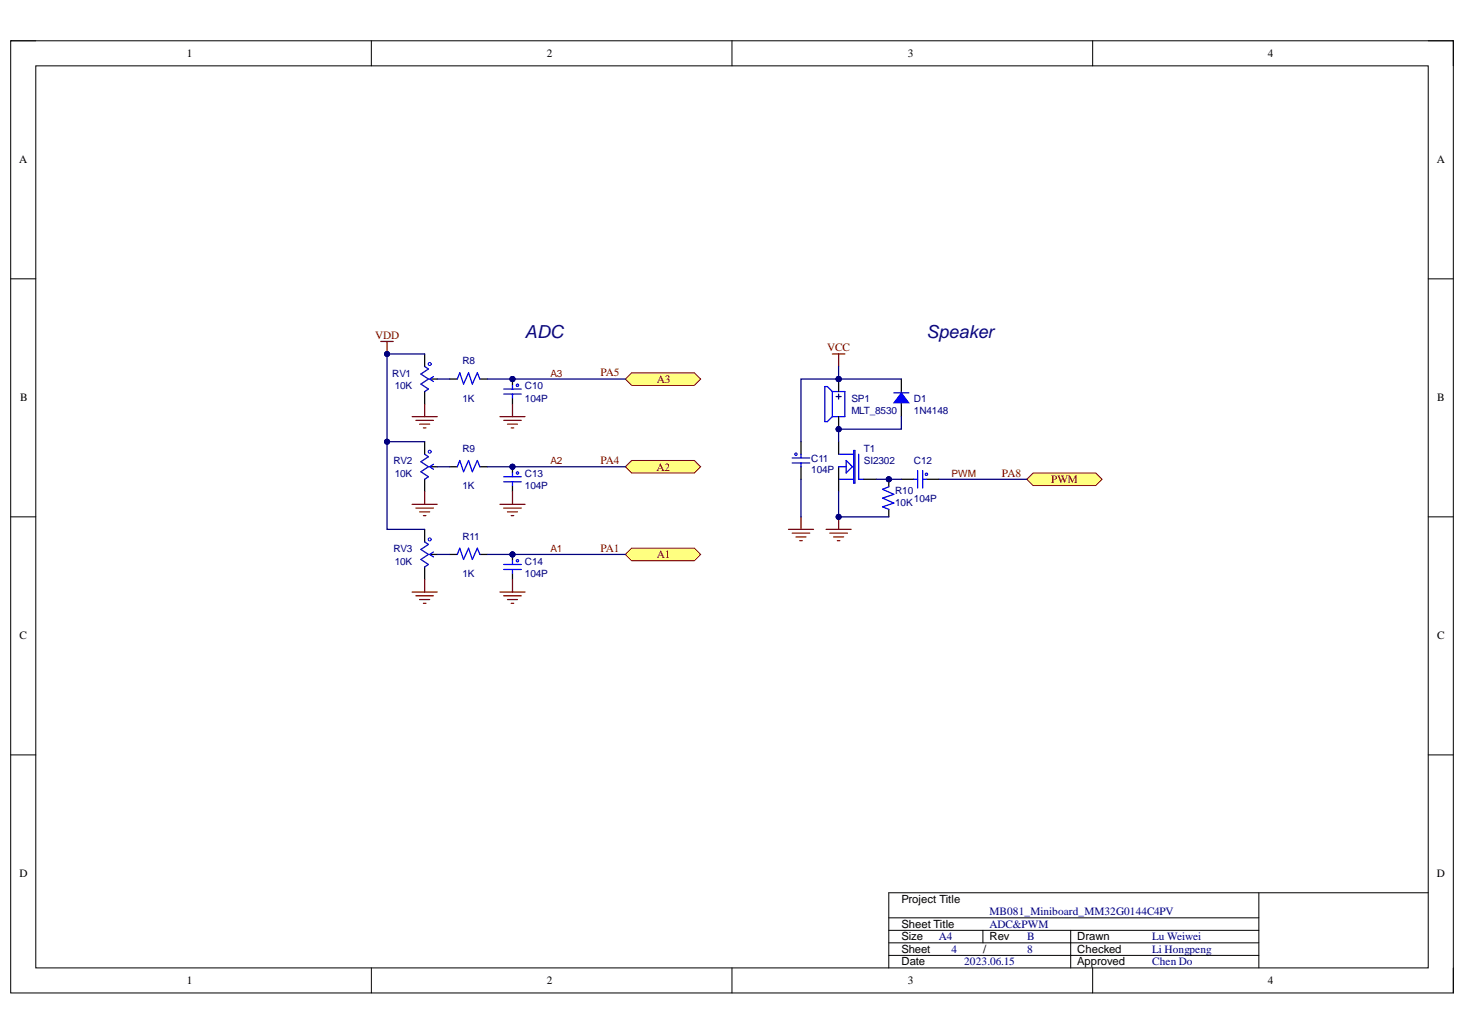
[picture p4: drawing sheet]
<svg xmlns="http://www.w3.org/2000/svg" width="297mm" height="210mm" viewBox="0 0 297 210" stroke-linecap="round" stroke-linejoin="round" font-family="sans-serif">
<defs><g id="words">
<g font-size="3.6" fill="#11037f">
<text x="106.4" y="68.5">ADC</text>
<text x="187.8" y="68.5">Speaker</text>
</g>
<g font-size="2.3">
<text x="37.9" y="11.6">1</text>
<text x="110.8" y="11.6">2</text>
<text x="184" y="11.6">3</text>
<text x="257.1" y="11.6">4</text>
<text x="3.9" y="33.1">A</text>
<text x="291.3" y="33.1">A</text>
<text x="4.1" y="81.4">B</text>
<text x="291.4" y="81.4">B</text>
<text x="4" y="129.7">C</text>
<text x="291.4" y="129.7">C</text>
<text x="4" y="177.9">D</text>
<text x="291.3" y="177.9">D</text>
<text x="182.8" y="183.1">Project Title</text>
<text x="182.8" y="188.2">Sheet Title</text>
<text x="182.8" y="190.7">Size</text>
<text x="200.6" y="190.7">Rev</text>
<text x="218.4" y="190.7">Drawn</text>
<text x="182.8" y="193.2">Sheet</text>
<text x="182.8" y="195.8">Date</text>
<text x="199.4" y="193.2">/</text>
<text x="218.4" y="195.8">Approved</text>
<text x="218.4" y="193.2">Checked</text>
<text x="37.9" y="199.6">1</text>
<text x="110.8" y="199.6">2</text>
<text x="184" y="199.6">3</text>
<text x="257.1" y="199.6">4</text>
</g>
<g font-size="2.3" fill="#800000">
<text x="76.1" y="68.7">VDD</text>
<text x="167.7" y="71.3">VCC</text>
<text x="121.8" y="76.3">PA5</text>
<text x="133.2" y="77.6">A3</text>
<text x="121.8" y="94.2">PA4</text>
<text x="133.1" y="95.4">A2</text>
<text x="203.2" y="96.7">PA8</text>
<text x="213.1" y="98">PWM</text>
<text x="121.8" y="111.9">PA1</text>
<text x="133.2" y="113.2">A1</text>
</g>
<g font-size="2.3" fill="#000080">
<text x="200.6" y="185.6">MB081_Miniboard_MM32G0144C4PV</text>
<text x="190.4" y="190.7">A4</text>
<text x="200.6" y="188.2">ADC&amp;PWM</text>
<text x="208.2" y="190.7">B</text>
<text x="233.6" y="190.7">Lu Weiwei</text>
<text x="192.9" y="193.2">4</text>
<text x="195.5" y="195.8">2023.06.15</text>
<text x="208.2" y="193.2">8</text>
<text x="233.6" y="193.2">Li Hongpeng</text>
<text x="233.6" y="195.8">Chen Do</text>
</g>
<g font-size="2" fill="#000080">
<text x="79.5" y="76.4">RV1</text>
<text x="93.8" y="73.9">R8</text>
<text x="80" y="79">10K</text>
<text x="93.8" y="81.5">1K</text>
<text x="106.4" y="79">C10</text>
<text x="106.4" y="81.5">104P</text>
<text x="172.6" y="81.5">SP1</text>
<text x="185.3" y="81.5">D1</text>
<text x="172.6" y="84">MLT_8530</text>
<text x="185.3" y="84">1N4148</text>
<text x="79.8" y="94.2">RV2</text>
<text x="93.8" y="91.6">R9</text>
<text x="164.5" y="93.7">C11</text>
<text x="164.5" y="95.9">104P</text>
<text x="175.2" y="91.6">T1</text>
<text x="175.2" y="94.2">SI2302</text>
<text x="185.3" y="94.2">C12</text>
<text x="80" y="96.7">10K</text>
<text x="93.8" y="99.2">1K</text>
<text x="106.4" y="96.7">C13</text>
<text x="106.4" y="99.2">104P</text>
<text x="181.5" y="100.3">R10</text>
<text x="185.3" y="101.8">104P</text>
<text x="181.5" y="102.5">10K</text>
<text x="79.8" y="112">RV3</text>
<text x="93.8" y="109.5">R11</text>
<text x="80" y="114.5">10K</text>
<text x="93.8" y="117.1">1K</text>
<text x="106.4" y="114.5">C14</text>
<text x="106.4" y="117.1">104P</text>
</g>
<g font-size="2" fill="#800000">
<text x="111.6" y="76.4">A3</text>
<text x="111.6" y="94.2">A2</text>
<text x="192.9" y="96.7">PWM</text>
<text x="111.6" y="112">A1</text>
</g>
</g></defs>
<path d="M2.2 8.3h292.5v193.1h-292.5z" fill="none" stroke="#000" stroke-width=".2"/>
<path d="M7.3 13.4h282.3v182.9h-282.3z" fill-rule="evenodd" fill="#fff"/>
<g fill="none" stroke="#000" stroke-width=".2">
<path d="M2.2 8.3h5.1M7.3 13.4h282.3v182.9h-282.3zM75.3 8.3v5.1M148.4 8.3v5.1M221.5 8.3v5.1M289.6 8.3h5.1v5.1M2.2 56.5h5.1M289.6 56.6h5.1M2.2 104.8h5.1M289.6 104.8h5.1M2.2 153.1h5.1M289.6 153.1h5.1"/>
<path d="M75.3 196.3v5.1M148.4 196.3v5.1M221.5 196.3v5.1M294.7 196.3v5.1"/>
</g>
<path d="M208.2 97.2l1.3-1.3h12.7l1.2 1.3-1.2 1.3h-12.7z" fill-rule="evenodd" fill="#ffff80"/>
<path d="M208.2 97.2l1.3-1.3h12.7l1.2 1.3-1.2 1.3h-12.7z" fill="none" stroke="#800000" stroke-width=".2"/>
<path d="M126.8 112.4l1.3-1.2h12.7l1.3 1.2-1.3 1.3h-12.7z" fill-rule="evenodd" fill="#ffff80"/>
<path d="M126.8 112.4l1.3-1.2h12.7l1.3 1.2-1.3 1.3h-12.7z" fill="none" stroke="#800000" stroke-width=".2"/>
<path d="M126.8 76.9l1.3-1.3h12.7l1.3 1.3-1.3 1.2h-12.7z" fill-rule="evenodd" fill="#ffff80"/>
<path d="M126.8 76.9l1.3-1.3h12.7l1.3 1.3-1.3 1.2h-12.7z" fill="none" stroke="#800000" stroke-width=".2"/>
<path d="M126.8 94.7l1.3-1.3h12.7l1.3 1.3-1.3 1.2h-12.7z" fill-rule="evenodd" fill="#ffff80"/>
<path d="M126.8 94.7l1.3-1.3h12.7l1.3 1.3-1.3 1.2h-12.7z" fill="none" stroke="#800000" stroke-width=".2"/>
<circle cx="103.9" cy="76.9" r=".51" fill="#000080"/>
<circle cx="103.9" cy="76.9" r=".51" fill="none" stroke="#000080" stroke-width=".2"/>
<path d="M103.9 76.9v1.2" fill="none" stroke="#000" stroke-width=".25"/>
<circle cx="103.9" cy="76.9" r=".51" fill="#000080"/>
<circle cx="103.9" cy="76.9" r=".51" fill="none" stroke="#000080" stroke-width=".2"/>
<path d="M103.9 80.7v1.3" fill="none" stroke="#000" stroke-width=".25"/>
<path d="M102.1 79.9h3.6M102.1 78.9h3.6M103.9 78.1v.8M103.9 79.9v.8" fill="none" stroke="#00f" stroke-width=".25"/>
<circle cx="104.9" cy="78.1" r=".25" fill="#c0c0c0"/>
<circle cx="104.9" cy="78.1" r=".25" fill="none" stroke="#00f" stroke-width=".2"/>
<path d="M86.1 71.8v2.5M86.1 79.4v2.6M87.4 76.9h1.2" fill="none" stroke="#000" stroke-width=".25"/>
<path d="M87.9 76.4l-.8 .5 .8 .5" fill="none" stroke="#00f" stroke-width=".25"/>
<path d="M86.1 74.3l.8 .5-1.6 1.1 1.6 1-1.6 1 1.6 1-.8 .5" fill="none" stroke="#0000bf" stroke-width=".25"/>
<circle cx="87.1" cy="73.8" r=".31" fill="#f8fcff"/>
<circle cx="87.1" cy="73.8" r=".31" fill="none" stroke="#00f" stroke-width=".2"/>
<path d="M83.6 84.5h5M84.3 85.3h3.6M85.1 86h2M85.8 86.8h.6M86.1 82v2.5M101.4 84.5h5.1M102.1 85.3h3.6M102.9 86h2M103.7 86.8h.5M103.9 82v2.5" fill="none" stroke="#800000" stroke-width=".25"/>
<path d="M91.2 76.9h1.5M97.3 76.9h1.5" fill="none" stroke="#000" stroke-width=".25"/>
<path d="M92.7 76.9l.5-1.3 .8 2.3 1-2.3 .8 2.3 1-2.3 .5 1.3" fill="none" stroke="#00f" stroke-width=".25"/>
<circle cx="170" cy="76.9" r=".51" fill="#000080"/>
<circle cx="170" cy="76.9" r=".51" fill="none" stroke="#000080" stroke-width=".2"/>
<circle cx="170" cy="87" r=".51" fill="#000080"/>
<circle cx="170" cy="87" r=".51" fill="none" stroke="#000080" stroke-width=".2"/>
<path d="M168.8 79.4h2.5v5.1h-2.5z" fill="none" stroke="#00f" stroke-width=".25"/>
<path d="M170 76.9v2.5" fill="none" stroke="#000" stroke-width=".25"/>
<circle cx="170" cy="76.9" r=".51" fill="#000080"/>
<circle cx="170" cy="76.9" r=".51" fill="none" stroke="#000080" stroke-width=".2"/>
<path d="M170 84.5v2.5" fill="none" stroke="#000" stroke-width=".25"/>
<circle cx="170" cy="87" r=".51" fill="#000080"/>
<circle cx="170" cy="87" r=".51" fill="none" stroke="#000080" stroke-width=".2"/>
<path d="M170 79.9v1M169.5 80.4h1" fill="none" stroke="#000080" stroke-width=".25"/>
<path d="M168.8 79.4l-1.1-1h-.5v7.1h.5l1.1-1" fill="none" stroke="#00f" stroke-width=".25"/>
<path d="M168.8 71.8h2.5M170 71.8v2.5" fill="none" stroke="#800000" stroke-width=".25"/>
<path d="M182.8 79.7l1.5 2h-3.1z" fill="#00f"/>
<path d="M182.8 79.7l1.5 2h-3.1z" fill="none" stroke="#00f" stroke-width=".2"/>
<path d="M181.2 79.7h3.1M170 97.2h3.1M170 92.1h3.1M170 94.7h1.6M171.6 93.4l1.2 1.3-1.2 1.2zM173.1 91.4h.2v6.6h-.2zM174.1 92.1v5.1h1" fill="none" stroke="#00f" stroke-width=".25"/>
<path d="M182.8 76.9v2.5M170 89.6v2.5M170 94.7v5M175.1 97.2h2.6M182.8 82v2.5" fill="none" stroke="#000" stroke-width=".25"/>
<path d="M182.8 79.4v.3M182.8 81.7v.3" fill="none" stroke="#11037f" stroke-width=".25"/>
<path d="M167.5 107.4h5.1M168.3 108.1h3.5M169 108.9h2.1M169.8 109.6h.5M170 104.8v2.6" fill="none" stroke="#800000" stroke-width=".25"/>
<circle cx="170" cy="104.8" r=".51" fill="#000080"/>
<circle cx="170" cy="104.8" r=".51" fill="none" stroke="#000080" stroke-width=".2"/>
<path d="M182.8 97.2h2.5M187.8 97.2h2.6" fill="none" stroke="#000" stroke-width=".25"/>
<path d="M185.3 97.2h.8M186.1 95.4v3.6M187.1 97.2h.7M187.1 95.4v3.6" fill="none" stroke="#00f" stroke-width=".25"/>
<circle cx="187.8" cy="96.2" r=".25" fill="#c0c0c0"/>
<circle cx="187.8" cy="96.2" r=".25" fill="none" stroke="#00f" stroke-width=".2"/>
<circle cx="180.2" cy="97.2" r=".51" fill="#000080"/>
<circle cx="180.2" cy="97.2" r=".51" fill="none" stroke="#000080" stroke-width=".2"/>
<path d="M180.2 97.2v1.5" fill="none" stroke="#000" stroke-width=".25"/>
<circle cx="180.2" cy="97.2" r=".51" fill="#000080"/>
<circle cx="180.2" cy="97.2" r=".51" fill="none" stroke="#000080" stroke-width=".2"/>
<path d="M180.2 103.3v1.5" fill="none" stroke="#000" stroke-width=".25"/>
<path d="M180.2 98.7l-1.3 .5 2.3 1.1-2.3 .7 2.3 1-2.3 .8 1.3 .5" fill="none" stroke="#00f" stroke-width=".25"/>
<circle cx="103.9" cy="94.7" r=".51" fill="#000080"/>
<circle cx="103.9" cy="94.7" r=".51" fill="none" stroke="#000080" stroke-width=".2"/>
<path d="M103.9 94.7v1.2" fill="none" stroke="#000" stroke-width=".25"/>
<circle cx="103.9" cy="94.7" r=".51" fill="#000080"/>
<circle cx="103.9" cy="94.7" r=".51" fill="none" stroke="#000080" stroke-width=".2"/>
<path d="M103.9 98.5v1.2" fill="none" stroke="#000" stroke-width=".25"/>
<path d="M102.1 97.7h3.6M102.1 96.7h3.6M103.9 95.9v.8M103.9 97.7v.8" fill="none" stroke="#00f" stroke-width=".25"/>
<circle cx="104.9" cy="95.9" r=".25" fill="#c0c0c0"/>
<circle cx="104.9" cy="95.9" r=".25" fill="none" stroke="#00f" stroke-width=".2"/>
<path d="M86.1 89.6v2.5M86.1 97.2v2.5M87.4 94.7h1.2" fill="none" stroke="#000" stroke-width=".25"/>
<path d="M87.9 94.2l-.8 .5 .8 .5" fill="none" stroke="#00f" stroke-width=".25"/>
<path d="M86.1 92.1l.8 .5-1.6 1 1.6 1.1-1.6 1 1.6 1-.8 .5" fill="none" stroke="#0000bf" stroke-width=".25"/>
<circle cx="87.1" cy="91.6" r=".31" fill="#f8fcff"/>
<circle cx="87.1" cy="91.6" r=".31" fill="none" stroke="#00f" stroke-width=".2"/>
<path d="M86.1 99.7v2.6M103.9 99.7v2.6M83.6 102.3h5M84.3 103h3.6M85.1 103.8h2M85.8 104.6h.6M101.4 102.3h5.1M102.1 103h3.6M102.9 103.8h2M103.7 104.6h.5" fill="none" stroke="#800000" stroke-width=".25"/>
<path d="M91.2 94.7h1.5M97.3 94.7h1.5" fill="none" stroke="#000" stroke-width=".25"/>
<path d="M92.7 94.7l.5-1.3 .8 2.3 1-2.3 .8 2.3 1-2.3 .5 1.3" fill="none" stroke="#00f" stroke-width=".25"/>
<circle cx="103.9" cy="112.4" r=".51" fill="#000080"/>
<circle cx="103.9" cy="112.4" r=".51" fill="none" stroke="#000080" stroke-width=".2"/>
<path d="M103.9 112.4v1.3" fill="none" stroke="#000" stroke-width=".25"/>
<circle cx="103.9" cy="112.4" r=".51" fill="#000080"/>
<circle cx="103.9" cy="112.4" r=".51" fill="none" stroke="#000080" stroke-width=".2"/>
<path d="M103.9 116.3v1.2" fill="none" stroke="#000" stroke-width=".25"/>
<path d="M102.1 115.5h3.6M102.1 114.5h3.6M103.9 113.7v.8M103.9 115.5v.8" fill="none" stroke="#00f" stroke-width=".25"/>
<circle cx="104.9" cy="113.7" r=".25" fill="#c0c0c0"/>
<circle cx="104.9" cy="113.7" r=".25" fill="none" stroke="#00f" stroke-width=".2"/>
<path d="M86.1 107.4v2.5M86.1 115v2.5M87.4 112.4h1.2" fill="none" stroke="#000" stroke-width=".25"/>
<path d="M87.9 111.9l-.8 .5 .8 .6" fill="none" stroke="#00f" stroke-width=".25"/>
<path d="M86.1 109.9l.8 .5-1.6 1 1.6 1-1.6 1.1 1.6 1-.8 .5" fill="none" stroke="#0000bf" stroke-width=".25"/>
<circle cx="87.1" cy="109.4" r=".31" fill="#f8fcff"/>
<circle cx="87.1" cy="109.4" r=".31" fill="none" stroke="#00f" stroke-width=".2"/>
<path d="M77.2 69.2h2.5M78.5 69.2v2.6M86.1 117.5v2.6M103.9 117.5v2.6M83.6 120.1h5M84.3 120.8h3.6M85.1 121.6h2M85.8 122.4h.6M101.4 120.1h5.1M102.1 120.8h3.6M102.9 121.6h2M103.7 122.4h.5" fill="none" stroke="#800000" stroke-width=".25"/>
<path d="M91.2 112.4h1.5M97.3 112.4h1.5" fill="none" stroke="#000" stroke-width=".25"/>
<path d="M92.7 112.4l.5-1.2 .8 2.3 1-2.3 .8 2.3 1-2.3 .5 1.2" fill="none" stroke="#00f" stroke-width=".25"/>
<circle cx="78.5" cy="71.8" r=".51" fill="#000080"/>
<circle cx="78.5" cy="71.8" r=".51" fill="none" stroke="#000080" stroke-width=".2"/>
<path d="M162.4 89.6v2.5M162.4 94.7v2.5" fill="none" stroke="#000" stroke-width=".25"/>
<path d="M160.6 93.9h3.6M160.6 92.9h3.6M162.4 92.1v.8M162.4 93.9v.8" fill="none" stroke="#00f" stroke-width=".25"/>
<circle cx="161.4" cy="92.1" r=".25" fill="#c0c0c0"/>
<circle cx="161.4" cy="92.1" r=".25" fill="none" stroke="#00f" stroke-width=".2"/>
<path d="M159.9 107.4h5.1M160.6 108.1h3.6M161.4 108.9h2M162.2 109.6h.5M162.4 104.8v2.6" fill="none" stroke="#800000" stroke-width=".25"/>
<path d="M170 76.9h-7.6v12.7" fill="none" stroke="#000080" stroke-width=".25"/>
<circle cx="170" cy="76.9" r=".51" fill="#000080"/>
<circle cx="170" cy="76.9" r=".51" fill="none" stroke="#000080" stroke-width=".2"/>
<path d="M78.5 89.6h7.6" fill="none" stroke="#000080" stroke-width=".25"/>
<circle cx="78.5" cy="89.6" r=".51" fill="#000080"/>
<circle cx="78.5" cy="89.6" r=".51" fill="none" stroke="#000080" stroke-width=".2"/>
<path d="M88.6 76.9h2.6M88.6 94.7h2.6M88.6 112.4h2.6M98.8 112.4h28" fill="none" stroke="#000080" stroke-width=".25"/>
<circle cx="103.9" cy="112.4" r=".51" fill="#000080"/>
<circle cx="103.9" cy="112.4" r=".51" fill="none" stroke="#000080" stroke-width=".2"/>
<path d="M98.8 94.7h28" fill="none" stroke="#000080" stroke-width=".25"/>
<circle cx="103.9" cy="94.7" r=".51" fill="#000080"/>
<circle cx="103.9" cy="94.7" r=".51" fill="none" stroke="#000080" stroke-width=".2"/>
<path d="M98.8 76.9h28" fill="none" stroke="#000080" stroke-width=".25"/>
<circle cx="103.9" cy="76.9" r=".51" fill="#000080"/>
<circle cx="103.9" cy="76.9" r=".51" fill="none" stroke="#000080" stroke-width=".2"/>
<path d="M170 99.7v5.1h10.2" fill="none" stroke="#000080" stroke-width=".25"/>
<circle cx="170" cy="104.8" r=".51" fill="#000080"/>
<circle cx="170" cy="104.8" r=".51" fill="none" stroke="#000080" stroke-width=".2"/>
<path d="M182.8 84.5v2.5h-12.8v2.6" fill="none" stroke="#000080" stroke-width=".25"/>
<circle cx="170" cy="87" r=".51" fill="#000080"/>
<circle cx="170" cy="87" r=".51" fill="none" stroke="#000080" stroke-width=".2"/>
<path d="M170 74.3v2.6h12.8" fill="none" stroke="#000080" stroke-width=".25"/>
<circle cx="170" cy="76.9" r=".51" fill="#000080"/>
<circle cx="170" cy="76.9" r=".51" fill="none" stroke="#000080" stroke-width=".2"/>
<path d="M177.7 97.2h5.1" fill="none" stroke="#000080" stroke-width=".25"/>
<circle cx="180.2" cy="97.2" r=".51" fill="#000080"/>
<circle cx="180.2" cy="97.2" r=".51" fill="none" stroke="#000080" stroke-width=".2"/>
<path d="M86.1 71.8h-7.6v35.6h7.6M162.4 97.2v7.6M190.4 97.2h17.8" fill="none" stroke="#000080" stroke-width=".25"/>
<circle cx="78.5" cy="89.6" r=".51" fill="#000080"/>
<circle cx="78.5" cy="89.6" r=".51" fill="none" stroke="#000080" stroke-width=".2"/>
<circle cx="78.5" cy="71.8" r=".51" fill="#000080"/>
<circle cx="78.5" cy="71.8" r=".51" fill="none" stroke="#000080" stroke-width=".2"/>
<path d="M180.2 193.8h75M180.2 188.7h75M180.2 191.2h75M180.2 186.1h75M199.3 188.7v2.5M217.1 188.7v7.6M255.2 181.1v15.2M289.6 181.1h-109.4v15.2" fill="none" stroke="#000" stroke-width=".2"/>
<use href="#words"/>
</svg>
